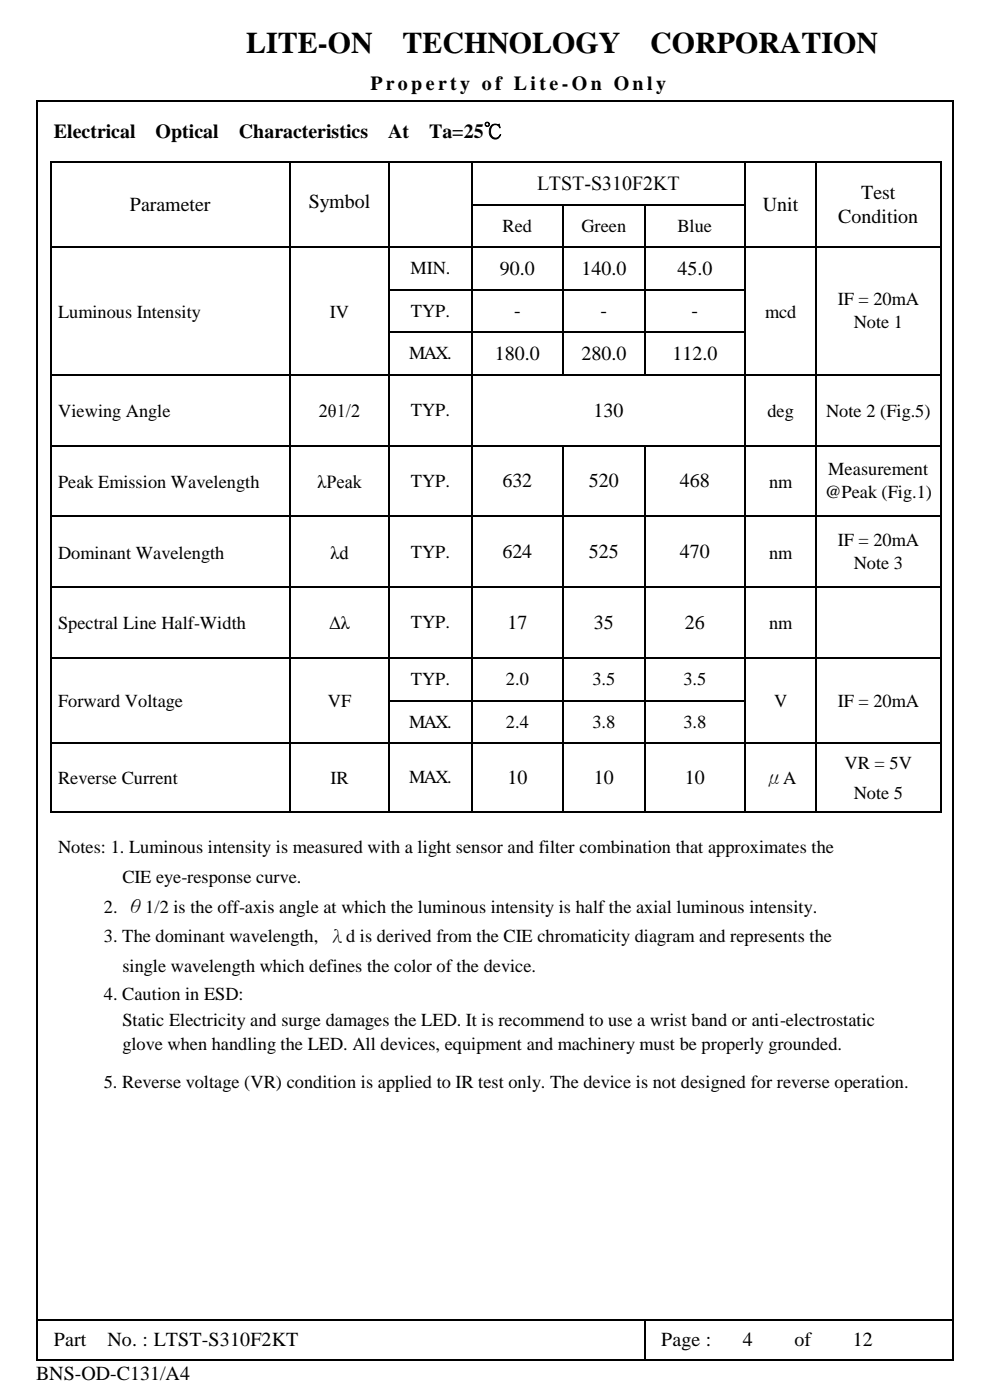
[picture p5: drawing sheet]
<svg xmlns="http://www.w3.org/2000/svg" width="210mm" height="297mm" viewBox="0 0 210 297" stroke-linecap="round" stroke-linejoin="round" font-family="sans-serif">
<defs><g id="words">
<g font-size="6.3">
<text x="52.2" y="11.3">LITE-ON</text>
<text x="85.4" y="11.3">TECHNOLOGY</text>
<text x="138" y="11.3">CORPORATION</text>
</g>
<g font-size="4.2">
<text x="78.6" y="19.1">Prop erty of L i te -O n O n l y</text>
<text x="11.4" y="29.3">Electrical</text>
<text x="33" y="29.3">Optical</text>
<text x="50.6" y="29.3">Characteristics</text>
<text x="82.3" y="29.3">At</text>
<text x="91" y="29.3">Ta=25℃</text>
<text x="113.9" y="40.3">LTST-S310F2KT</text>
<text x="27.6" y="44.8">Parameter</text>
<text x="65.5" y="44.2">Symbol</text>
<text x="161.8" y="44.8">Unit</text>
<text x="177.8" y="47.4">Condition</text>
<text x="182.7" y="42.2">Test</text>
<text x="106.1" y="58.3">90.0</text>
<text x="123.3" y="58.3">140.0</text>
<text x="143.7" y="58.3">45.0</text>
<text x="109.1" y="67.4">-</text>
<text x="127.4" y="67.4">-</text>
<text x="146.7" y="67.4">-</text>
<text x="105" y="76.4">180.0</text>
<text x="123.3" y="76.4">280.0</text>
<text x="142.6" y="76.4">112.0</text>
<text x="125.9" y="88.4">130</text>
<text x="106.6" y="103.4">632</text>
<text x="124.9" y="103.4">520</text>
<text x="144.2" y="103.4">468</text>
<text x="106.6" y="118.5">624</text>
<text x="124.9" y="118.5">525</text>
<text x="144.2" y="118.5">470</text>
<text x="107.6" y="133.5">17</text>
<text x="126" y="133.5">35</text>
<text x="145.3" y="133.5">26</text>
<text x="107.6" y="166.3">10</text>
<text x="126" y="166.3">10</text>
<text x="145.3" y="166.3">10</text>
<text x="11.4" y="285.6">Part</text>
<text x="22.8" y="285.6">No. : LTST-S310F2KT</text>
<text x="140.3" y="285.6">Page :</text>
<text x="157.6" y="285.6">4</text>
<text x="168.5" y="285.6">of</text>
<text x="180.9" y="285.6">12</text>
<text x="7.7" y="292.7">BNS-OD-C131/A4</text>
</g>
<g font-size="3.9">
<text x="106.6" y="49.2">Red</text>
<text x="123.3" y="49.2">Green</text>
<text x="143.7" y="49.2">Blue</text>
<text x="87.1" y="58.2">MIN.</text>
<text x="177.8" y="64.8">IF = 20mA</text>
<text x="12.3" y="67.4">Luminous Intensity</text>
<text x="70" y="67.4">IV</text>
<text x="87.1" y="67.2">TYP.</text>
<text x="162.3" y="67.4">mcd</text>
<text x="181.1" y="69.6">Note 1</text>
<text x="86.8" y="76.2">MAX.</text>
<text x="12.3" y="88.4">Viewing Angle</text>
<text x="67.6" y="88.4">2θ1/2</text>
<text x="87.1" y="88.2">TYP.</text>
<text x="162.8" y="88.4">deg</text>
<text x="175.3" y="88.4">Note 2 (Fig.5)</text>
<text x="175.7" y="100.9">Measurement</text>
<text x="12.3" y="103.5">Peak Emission Wavelength</text>
<text x="67.3" y="103.5">λPeak</text>
<text x="87.1" y="103.3">TYP.</text>
<text x="163.1" y="103.5">nm</text>
<text x="175" y="105.7">@Peak (Fig.1)</text>
<text x="12.3" y="118.5">Dominant Wavelength</text>
<text x="70.1" y="118.5">λd</text>
<text x="87.1" y="118.3">TYP.</text>
<text x="163.1" y="118.5">nm</text>
<text x="177.8" y="115.9">IF = 20mA</text>
<text x="181.1" y="120.7">Note 3</text>
<text x="12.3" y="133.5">Spectral Line Half-Width</text>
<text x="69.8" y="133.5">Δλ</text>
<text x="87.1" y="133.3">TYP.</text>
<text x="163.1" y="133.5">nm</text>
<text x="87.1" y="145.3">TYP.</text>
<text x="107.3" y="145.3">2.0</text>
<text x="125.7" y="145.3">3.5</text>
<text x="145" y="145.3">3.5</text>
<text x="12.3" y="150.1">Forward Voltage</text>
<text x="69.5" y="150.1">VF</text>
<text x="86.8" y="154.4">MAX.</text>
<text x="107.3" y="154.4">2.4</text>
<text x="125.7" y="154.4">3.8</text>
<text x="145" y="154.4">3.8</text>
<text x="164.2" y="150.1">V</text>
<text x="177.8" y="150.1">IF = 20mA</text>
<text x="12.3" y="166.4">Reverse Current</text>
<text x="70.1" y="166.4">IR</text>
<text x="86.8" y="166.1">MAX.</text>
<text x="162.3" y="166.2">μA</text>
<text x="179.1" y="163.2">VR = 5V</text>
<text x="181.1" y="169.5">Note 5</text>
<text x="12.3" y="180.9">Notes: 1. Luminous intensity is measured with a light sensor and filter combination that approximates the</text>
<text x="26" y="187.3">CIE eye-response curve.</text>
<text x="22.1" y="193.6">2. θ1/2 is the off-axis angle at which the luminous intensity is half the axial luminous intensity.</text>
<text x="22.1" y="200">3. The dominant wavelength, λd is derived from the CIE chromaticity diagram and represents the</text>
<text x="26" y="206.3">single wavelength which defines the color of the device.</text>
<text x="22.1" y="212.2">4. Caution in ESD:</text>
<text x="26" y="217.8">Static Electricity and surge damages the LED. It is recommend to use a wrist band or anti-electrostatic</text>
<text x="26" y="222.9">glove when handling the LED. All devices, equipment and machinery must be properly grounded.</text>
<text x="22" y="230.8">5. Reverse voltage (VR) condition is applied to IR test only. The device is not designed for reverse operation.</text>
</g>
</g></defs>
<g fill="#000">
<path d="M7.8 21.2h.2v.3h-.2z" fill-rule="evenodd"/>
<path d="M7.8 21.2h.2v.3h-.2z" fill-rule="evenodd"/>
<path d="M7.8 34.3h.2v.3h-.2z" fill-rule="evenodd"/>
<path d="M10.7 34.3h.2v.3h-.2z" fill-rule="evenodd"/>
<path d="M10.7 34.3h.2v.3h-.2z" fill-rule="evenodd"/>
<path d="M61.3 34.3h.3v.3h-.3z" fill-rule="evenodd"/>
<path d="M82.4 34.3h.3v.3h-.3z" fill-rule="evenodd"/>
<path d="M100 34.3h.2v.3h-.2z" fill-rule="evenodd"/>
<path d="M157.9 34.3h.3v.3h-.3z" fill-rule="evenodd"/>
<path d="M173 34.3h.2v.3h-.2z" fill-rule="evenodd"/>
<path d="M199.4 34.3h.3v.3h-.3z" fill-rule="evenodd"/>
<path d="M199.4 34.3h.3v.3h-.3z" fill-rule="evenodd"/>
<path d="M202 21.2h.3v.3h-.3z" fill-rule="evenodd"/>
<path d="M202 21.2h.3v.3h-.3z" fill-rule="evenodd"/>
<path d="M202 34.3h.3v.3h-.3z" fill-rule="evenodd"/>
<path d="M7.8 43.3h.2v.3h-.2z" fill-rule="evenodd"/>
<path d="M7.8 52.3h.2v.3h-.2z" fill-rule="evenodd"/>
<path d="M10.7 43.3h.2v.3h-.2z" fill-rule="evenodd"/>
<path d="M10.7 52.3h.2v.3h-.2z" fill-rule="evenodd"/>
<path d="M61.3 43.3h.3v.3h-.3z" fill-rule="evenodd"/>
<path d="M61.3 52.3h.3v.3h-.3z" fill-rule="evenodd"/>
<path d="M82.4 43.3h.3v.3h-.3z" fill-rule="evenodd"/>
<path d="M82.4 52.3h.3v.3h-.3z" fill-rule="evenodd"/>
<path d="M100 43.3h.2v.3h-.2z" fill-rule="evenodd"/>
<path d="M100 52.3h.2v.3h-.2z" fill-rule="evenodd"/>
<path d="M119.3 43.3h.2v.3h-.2z" fill-rule="evenodd"/>
<path d="M119.3 52.3h.2v.3h-.2z" fill-rule="evenodd"/>
<path d="M136.6 43.3h.3v.3h-.3z" fill-rule="evenodd"/>
<path d="M136.6 52.3h.3v.3h-.3z" fill-rule="evenodd"/>
<path d="M157.9 43.3h.3v.3h-.3z" fill-rule="evenodd"/>
<path d="M157.9 52.3h.3v.3h-.3z" fill-rule="evenodd"/>
<path d="M173 43.3h.2v.3h-.2z" fill-rule="evenodd"/>
<path d="M173 52.3h.2v.3h-.2z" fill-rule="evenodd"/>
<path d="M199.4 43.3h.3v.3h-.3z" fill-rule="evenodd"/>
<path d="M199.4 52.3h.3v.3h-.3z" fill-rule="evenodd"/>
<path d="M202 43.3h.3v.3h-.3z" fill-rule="evenodd"/>
<path d="M202 52.3h.3v.3h-.3z" fill-rule="evenodd"/>
<path d="M7.8 61.3h.2v.3h-.2z" fill-rule="evenodd"/>
<path d="M7.8 70.4h.2v.2h-.2z" fill-rule="evenodd"/>
<path d="M7.8 79.4h.2v.2h-.2z" fill-rule="evenodd"/>
<path d="M10.7 61.3h.2v.3h-.2z" fill-rule="evenodd"/>
<path d="M10.7 70.4h.2v.2h-.2z" fill-rule="evenodd"/>
<path d="M10.7 79.4h.2v.2h-.2z" fill-rule="evenodd"/>
<path d="M61.3 61.3h.3v.3h-.3z" fill-rule="evenodd"/>
<path d="M61.3 70.4h.3v.2h-.3z" fill-rule="evenodd"/>
<path d="M61.3 79.4h.3v.2h-.3z" fill-rule="evenodd"/>
<path d="M82.4 61.3h.3v.3h-.3z" fill-rule="evenodd"/>
<path d="M82.4 70.4h.3v.2h-.3z" fill-rule="evenodd"/>
<path d="M82.4 79.4h.3v.2h-.3z" fill-rule="evenodd"/>
<path d="M100 61.3h.2v.3h-.2z" fill-rule="evenodd"/>
<path d="M100 70.4h.2v.2h-.2z" fill-rule="evenodd"/>
<path d="M100 79.4h.2v.2h-.2z" fill-rule="evenodd"/>
<path d="M119.3 61.3h.2v.3h-.2z" fill-rule="evenodd"/>
<path d="M119.3 70.4h.2v.2h-.2z" fill-rule="evenodd"/>
<path d="M119.3 79.4h.2v.2h-.2z" fill-rule="evenodd"/>
<path d="M136.6 61.3h.3v.3h-.3z" fill-rule="evenodd"/>
<path d="M136.6 70.4h.3v.2h-.3z" fill-rule="evenodd"/>
<path d="M136.6 79.4h.3v.2h-.3z" fill-rule="evenodd"/>
<path d="M157.9 61.3h.3v.3h-.3z" fill-rule="evenodd"/>
<path d="M157.9 70.4h.3v.2h-.3z" fill-rule="evenodd"/>
<path d="M157.9 79.4h.3v.2h-.3z" fill-rule="evenodd"/>
<path d="M173 61.3h.2v.3h-.2z" fill-rule="evenodd"/>
<path d="M173 70.4h.2v.2h-.2z" fill-rule="evenodd"/>
<path d="M173 79.4h.2v.2h-.2z" fill-rule="evenodd"/>
<path d="M199.4 61.3h.3v.3h-.3z" fill-rule="evenodd"/>
<path d="M199.4 70.4h.3v.2h-.3z" fill-rule="evenodd"/>
<path d="M199.4 79.4h.3v.2h-.3z" fill-rule="evenodd"/>
<path d="M202 61.3h.3v.3h-.3z" fill-rule="evenodd"/>
<path d="M202 70.4h.3v.2h-.3z" fill-rule="evenodd"/>
<path d="M202 79.4h.3v.2h-.3z" fill-rule="evenodd"/>
<path d="M7.8 94.4h.2v.3h-.2z" fill-rule="evenodd"/>
<path d="M10.7 94.4h.2v.3h-.2z" fill-rule="evenodd"/>
<path d="M61.3 94.4h.3v.3h-.3z" fill-rule="evenodd"/>
<path d="M82.4 94.4h.3v.3h-.3z" fill-rule="evenodd"/>
<path d="M100 94.4h.2v.3h-.2z" fill-rule="evenodd"/>
<path d="M119.3 94.4h.2v.3h-.2z" fill-rule="evenodd"/>
<path d="M136.6 94.4h.3v.3h-.3z" fill-rule="evenodd"/>
<path d="M157.9 94.4h.3v.3h-.3z" fill-rule="evenodd"/>
<path d="M173 94.4h.2v.3h-.2z" fill-rule="evenodd"/>
<path d="M199.4 94.4h.3v.3h-.3z" fill-rule="evenodd"/>
<path d="M202 94.4h.3v.3h-.3z" fill-rule="evenodd"/>
<path d="M7.8 109.4h.2v.3h-.2z" fill-rule="evenodd"/>
<path d="M10.7 109.4h.2v.3h-.2z" fill-rule="evenodd"/>
<path d="M61.3 109.4h.3v.3h-.3z" fill-rule="evenodd"/>
<path d="M82.4 109.4h.3v.3h-.3z" fill-rule="evenodd"/>
<path d="M100 109.4h.2v.3h-.2z" fill-rule="evenodd"/>
<path d="M119.3 109.4h.2v.3h-.2z" fill-rule="evenodd"/>
<path d="M136.6 109.4h.3v.3h-.3z" fill-rule="evenodd"/>
<path d="M157.9 109.4h.3v.3h-.3z" fill-rule="evenodd"/>
<path d="M173 109.4h.2v.3h-.2z" fill-rule="evenodd"/>
<path d="M199.4 109.4h.3v.3h-.3z" fill-rule="evenodd"/>
<path d="M202 109.4h.3v.3h-.3z" fill-rule="evenodd"/>
<path d="M7.8 124.5h.2v.2h-.2z" fill-rule="evenodd"/>
<path d="M7.8 139.5h.2v.3h-.2z" fill-rule="evenodd"/>
<path d="M10.7 124.5h.2v.2h-.2z" fill-rule="evenodd"/>
<path d="M10.7 139.5h.2v.3h-.2z" fill-rule="evenodd"/>
<path d="M61.3 124.5h.3v.2h-.3z" fill-rule="evenodd"/>
<path d="M61.3 139.5h.3v.3h-.3z" fill-rule="evenodd"/>
<path d="M82.4 124.5h.3v.2h-.3z" fill-rule="evenodd"/>
<path d="M82.4 139.5h.3v.3h-.3z" fill-rule="evenodd"/>
<path d="M100 124.5h.2v.2h-.2z" fill-rule="evenodd"/>
<path d="M100 139.5h.2v.3h-.2z" fill-rule="evenodd"/>
<path d="M119.3 124.5h.2v.2h-.2z" fill-rule="evenodd"/>
<path d="M119.3 139.5h.2v.3h-.2z" fill-rule="evenodd"/>
<path d="M136.6 124.5h.3v.2h-.3z" fill-rule="evenodd"/>
<path d="M136.6 139.5h.3v.3h-.3z" fill-rule="evenodd"/>
<path d="M157.9 124.5h.3v.2h-.3z" fill-rule="evenodd"/>
<path d="M157.9 139.5h.3v.3h-.3z" fill-rule="evenodd"/>
<path d="M173 124.5h.2v.2h-.2z" fill-rule="evenodd"/>
<path d="M173 139.5h.2v.3h-.2z" fill-rule="evenodd"/>
<path d="M199.4 124.5h.3v.2h-.3z" fill-rule="evenodd"/>
<path d="M199.4 139.5h.3v.3h-.3z" fill-rule="evenodd"/>
<path d="M202 124.5h.3v.2h-.3z" fill-rule="evenodd"/>
<path d="M202 139.5h.3v.3h-.3z" fill-rule="evenodd"/>
<path d="M7.8 148.5h.2v.3h-.2z" fill-rule="evenodd"/>
<path d="M7.8 157.5h.2v.3h-.2z" fill-rule="evenodd"/>
<path d="M10.7 148.5h.2v.3h-.2z" fill-rule="evenodd"/>
<path d="M10.7 157.5h.2v.3h-.2z" fill-rule="evenodd"/>
<path d="M61.3 148.5h.3v.3h-.3z" fill-rule="evenodd"/>
<path d="M61.3 157.5h.3v.3h-.3z" fill-rule="evenodd"/>
<path d="M82.4 148.5h.3v.3h-.3z" fill-rule="evenodd"/>
<path d="M82.4 157.5h.3v.3h-.3z" fill-rule="evenodd"/>
<path d="M100 148.5h.2v.3h-.2z" fill-rule="evenodd"/>
<path d="M100 157.5h.2v.3h-.2z" fill-rule="evenodd"/>
<path d="M119.3 148.5h.2v.3h-.2z" fill-rule="evenodd"/>
<path d="M119.3 157.5h.2v.3h-.2z" fill-rule="evenodd"/>
<path d="M136.6 148.5h.3v.3h-.3z" fill-rule="evenodd"/>
<path d="M136.6 157.5h.3v.3h-.3z" fill-rule="evenodd"/>
<path d="M157.9 148.5h.3v.3h-.3z" fill-rule="evenodd"/>
<path d="M157.9 157.5h.3v.3h-.3z" fill-rule="evenodd"/>
<path d="M173 148.5h.2v.3h-.2z" fill-rule="evenodd"/>
<path d="M173 157.5h.2v.3h-.2z" fill-rule="evenodd"/>
<path d="M199.4 148.5h.3v.3h-.3z" fill-rule="evenodd"/>
<path d="M199.4 157.5h.3v.3h-.3z" fill-rule="evenodd"/>
<path d="M202 148.5h.3v.3h-.3z" fill-rule="evenodd"/>
<path d="M202 157.5h.3v.3h-.3z" fill-rule="evenodd"/>
<path d="M7.8 172.1h.2v.2h-.2z" fill-rule="evenodd"/>
<path d="M10.7 172.1h.2v.2h-.2z" fill-rule="evenodd"/>
<path d="M10.7 172.1h.2v.2h-.2z" fill-rule="evenodd"/>
<path d="M61.3 172.1h.3v.2h-.3z" fill-rule="evenodd"/>
<path d="M82.4 172.1h.3v.2h-.3z" fill-rule="evenodd"/>
<path d="M100 172.1h.2v.2h-.2z" fill-rule="evenodd"/>
<path d="M119.3 172.1h.2v.2h-.2z" fill-rule="evenodd"/>
<path d="M136.6 172.1h.3v.2h-.3z" fill-rule="evenodd"/>
<path d="M157.9 172.1h.3v.2h-.3z" fill-rule="evenodd"/>
<path d="M173 172.1h.2v.2h-.2z" fill-rule="evenodd"/>
<path d="M199.4 172.1h.3v.2h-.3z" fill-rule="evenodd"/>
<path d="M199.4 172.1h.3v.2h-.3z" fill-rule="evenodd"/>
<path d="M202 172.1h.3v.2h-.3z" fill-rule="evenodd"/>
<path d="M7.8 280h.2v.3h-.2z" fill-rule="evenodd"/>
<path d="M7.8 288.5h.2v.3h-.2z" fill-rule="evenodd"/>
<path d="M7.8 288.5h.2v.3h-.2z" fill-rule="evenodd"/>
<path d="M136.6 280h.3v.3h-.3z" fill-rule="evenodd"/>
<path d="M136.6 288.5h.3v.3h-.3z" fill-rule="evenodd"/>
<path d="M202 280h.3v.3h-.3z" fill-rule="evenodd"/>
<path d="M202 288.5h.3v.3h-.3z" fill-rule="evenodd"/>
<path d="M202 288.5h.3v.3h-.3z" fill-rule="evenodd"/>
</g>
<g fill="none" stroke="#000" stroke-width=".25">
<path d="M7.9 21.5v12.8M7.9 34.6v8.7M8 21.3h194M10.8 34.6v8.7M10.9 34.4h50.4M61.5 34.6v8.7M61.6 34.4h20.8M82.6 34.6v8.7M82.7 34.4h17.3M100.1 34.6v8.7M100.2 34.4h57.7M158.1 34.6v8.7"/>
<path d="M158.2 34.4h14.8M173.1 34.6v8.7M173.2 34.4h26.2M199.6 34.6v8.7M202.1 21.5v12.8M202.1 34.6v8.7M7.9 43.6v8.7M7.9 52.6v8.7M10.8 43.6v8.7M10.8 52.6v8.7M10.9 52.5h50.4M61.5 43.6v8.7"/>
<path d="M61.5 52.6v8.7M61.6 52.5h20.8M82.6 43.6v8.7M82.6 52.6v8.7M82.7 52.5h17.3M100.1 43.6v8.7M100.1 52.6v8.7M100.2 43.4h19.1M100.2 52.5h19.1M119.4 43.6v8.7M119.4 52.6v8.7M119.5 43.4h17.1"/>
<path d="M119.5 52.5h17.1M136.8 43.6v8.7M136.8 52.6v8.7M136.9 43.4h21M136.9 52.5h21M158.1 43.6v8.7M158.1 52.6v8.7M158.2 52.5h14.8M173.1 43.6v8.7M173.1 52.6v8.7M173.2 52.5h26.2M199.6 43.6v8.7"/>
<path d="M199.6 52.6v8.7M202.1 43.6v8.7M202.1 52.6v8.7M7.9 61.6v8.8M7.9 70.6v8.8M7.9 79.6v14.8M10.8 61.6v8.8M10.8 70.6v8.8M10.8 79.6v14.8M10.9 79.5h50.4M61.5 61.6v8.8M61.5 70.6v8.8"/>
<path d="M61.5 79.6v14.8M61.6 79.5h20.8M82.6 61.6v8.8M82.6 70.6v8.8M82.6 79.6v14.8M82.7 61.5h17.3M82.7 70.5h17.3M82.7 79.5h17.3M100.1 61.6v8.8M100.1 70.6v8.8M100.1 79.6v14.8M100.2 61.5h19.1"/>
<path d="M100.2 70.5h19.1M100.2 79.5h19.1M119.4 61.6v8.8M119.4 70.6v8.8M119.5 61.5h17.1M119.5 70.5h17.1M119.5 79.5h17.1M136.8 61.6v8.8M136.8 70.6v8.8M136.9 61.5h21M136.9 70.5h21M136.9 79.5h21"/>
<path d="M158.1 61.6v8.8M158.1 70.6v8.8M158.1 79.6v14.8M158.2 79.5h14.8M173.1 61.6v8.8M173.1 70.6v8.8M173.1 79.6v14.8M173.2 79.5h26.2M199.6 61.6v8.8M199.6 70.6v8.8M199.6 79.6v14.8M202.1 61.6v8.8"/>
<path d="M202.1 70.6v8.8M202.1 79.6v14.8M7.9 94.7v14.7M10.8 94.7v14.7M10.9 94.5h50.4M61.5 94.7v14.7M61.6 94.5h20.8M82.6 94.7v14.7M82.7 94.5h17.3M100.1 94.7v14.7M100.2 94.5h19.1M119.4 94.7v14.7"/>
<path d="M119.5 94.5h17.1M136.8 94.7v14.7M136.9 94.5h21M158.1 94.7v14.7M158.2 94.5h14.8M173.1 94.7v14.7M173.2 94.5h26.2M199.6 94.7v14.7M202.1 94.7v14.7M7.9 109.7v14.8M10.8 109.7v14.8M10.9 109.6h50.4"/>
<path d="M61.5 109.7v14.8M61.6 109.6h20.8M82.6 109.7v14.8M82.7 109.6h17.3M100.1 109.7v14.8M100.2 109.6h19.1M119.4 109.7v14.8M119.5 109.6h17.1M136.8 109.7v14.8M136.9 109.6h21M158.1 109.7v14.8M158.2 109.6h14.8"/>
<path d="M173.1 109.7v14.8M173.2 109.6h26.2M199.6 109.7v14.8M202.1 109.7v14.8M7.9 124.7v14.8M7.9 139.8v8.7M10.8 124.7v14.8M10.8 139.8v8.7M10.9 124.6h50.4M10.9 139.6h50.4M61.5 124.7v14.8M61.5 139.8v8.7"/>
<path d="M61.6 124.6h20.8M61.6 139.6h20.8M82.6 124.7v14.8M82.6 139.8v8.7M82.7 124.6h17.3M82.7 139.6h17.3M100.1 124.7v14.8M100.1 139.8v8.7M100.2 124.6h19.1M100.2 139.6h19.1M119.4 124.7v14.8M119.4 139.8v8.7"/>
<path d="M119.5 124.6h17.1M119.5 139.6h17.1M136.8 124.7v14.8M136.8 139.8v8.7M136.9 124.6h21M136.9 139.6h21M158.1 124.7v14.8M158.1 139.8v8.7M158.2 124.6h14.8M158.2 139.6h14.8M173.1 124.7v14.8M173.1 139.8v8.7"/>
<path d="M173.2 124.6h26.2M173.2 139.6h26.2M199.6 124.7v14.8M199.6 139.8v8.7M202.1 124.7v14.8M202.1 139.8v8.7M7.9 148.8v8.7M7.9 157.8v14.3M10.8 148.8v8.7M10.8 157.8v14.3M10.9 157.7h50.4M61.5 148.8v8.7"/>
<path d="M61.5 157.8v14.3M61.6 157.7h20.8M82.6 148.8v8.7M82.6 157.8v14.3M82.7 148.7h17.3M82.7 157.7h17.3M100.1 148.8v8.7M100.1 157.8v14.3M100.2 148.7h19.1M100.2 157.7h19.1M119.4 148.8v8.7M119.4 157.8v14.3"/>
<path d="M119.5 148.7h17.1M119.5 157.7h17.1M136.8 148.8v8.7M136.8 157.8v14.3M136.9 148.7h21M136.9 157.7h21M158.1 148.8v8.7M158.1 157.8v14.3M158.2 157.7h14.8M173.1 148.8v8.7M173.1 157.8v14.3M173.2 157.7h26.2"/>
<path d="M199.6 148.8v8.7M199.6 157.8v14.3M202.1 148.8v8.7M202.1 157.8v14.3M7.9 172.3v107.7M10.9 172.2h50.4M61.6 172.2h20.8M82.7 172.2h17.3M100.2 172.2h19.1M119.5 172.2h17.1M136.9 172.2h21M158.2 172.2h14.8"/>
<path d="M173.2 172.2h26.2M202.1 172.3l.1 107.7M7.9 280.3v8.2M8 280.2h128.6M8 288.6h128.6M136.8 280.3v8.2M136.9 280.2h65.1M136.9 288.6h65.1M202.1 280.3v8.2"/>
</g>
<use href="#words"/>
</svg>
